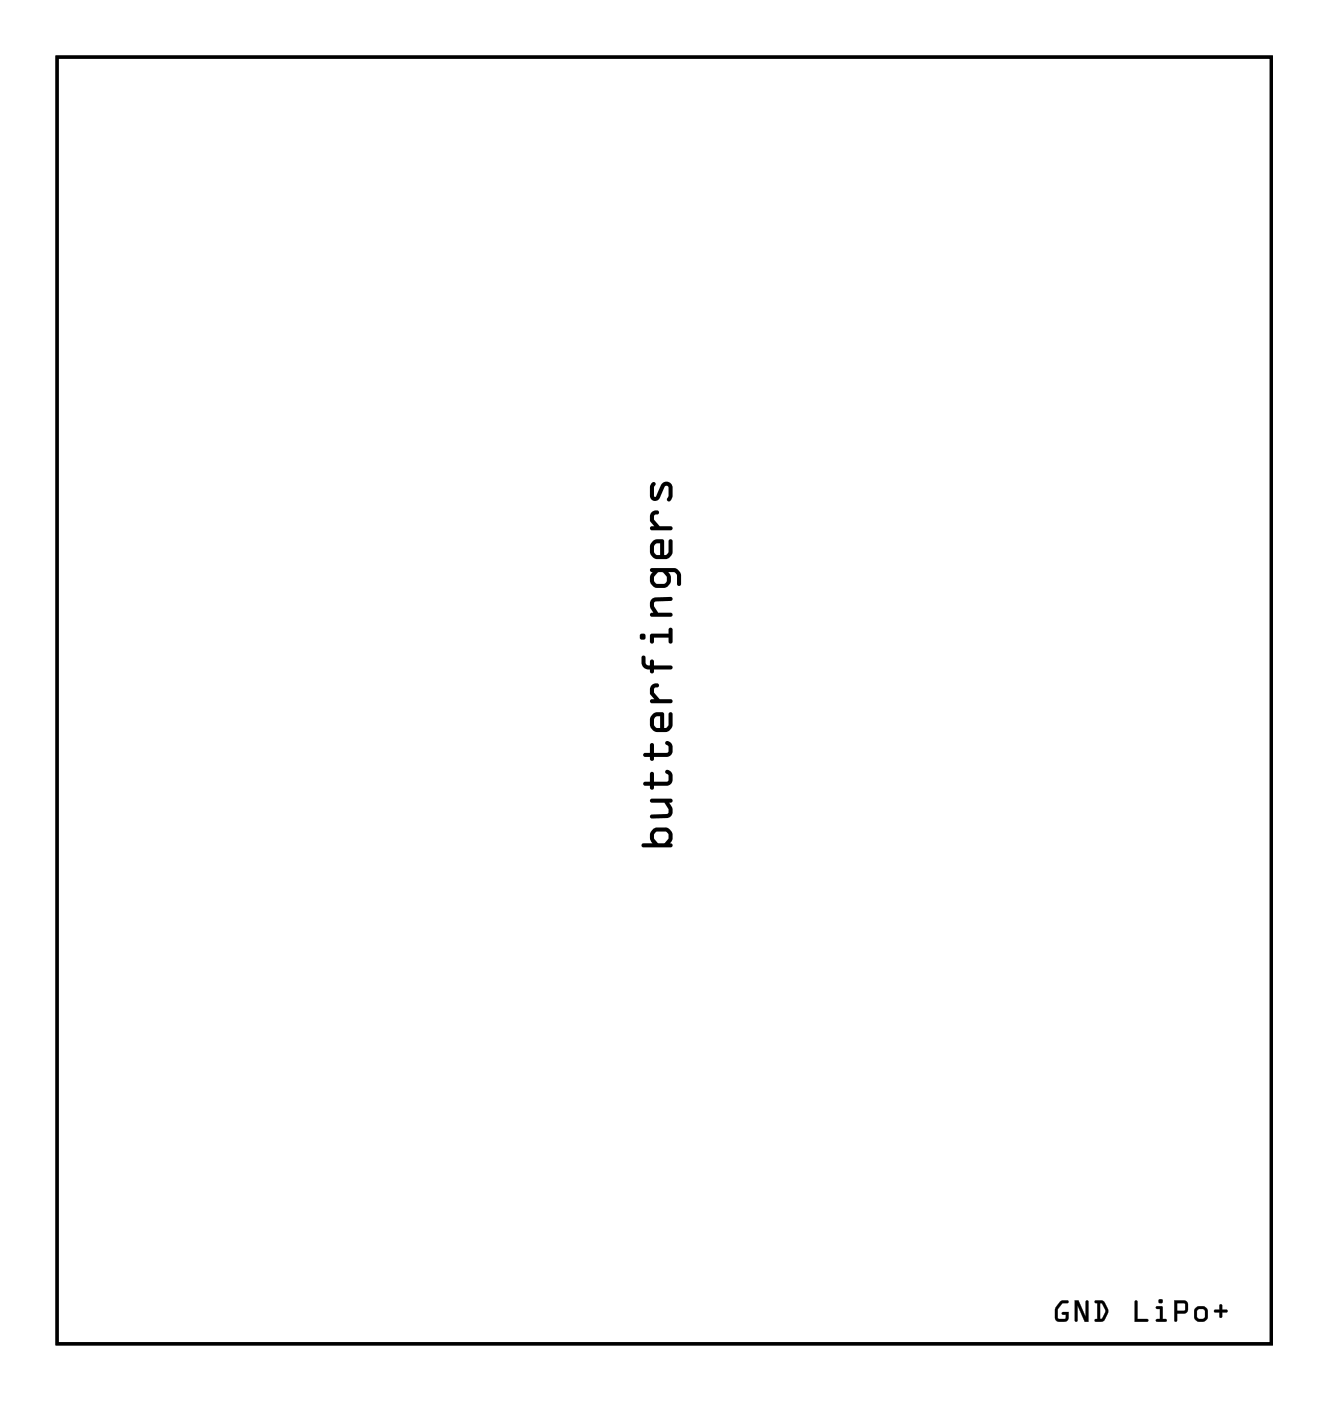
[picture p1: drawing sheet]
<svg xmlns="http://www.w3.org/2000/svg" width="85mm" height="89mm" viewBox="0 0 85 89" stroke-linecap="round" stroke-linejoin="round" font-family="sans-serif">
<path d="M3.6 3.6h77.4v82h-77.4z" fill="none" stroke="#000" stroke-width=".2"/>
<g fill="#000">
<path d="M3.6 3.6v82h77.4v-82zM3.6 3.6h77.4v82h-77.4z"/>
<path d="M41.6 52.9a1.02 1.02 0 0 1 .8-.2l.3 .1a.58 .58 0 0 1 .1 .8l-.1 .1a.13 .13 0 0 1 .1 .1 .13 .13 0 0 1-.1 .2h-1.7a.13 .13 0 0 1-.1-.1 .13 .13 0 0 1 .1-.2h.6a.67 .67 0 0 1-.2-.7zM41.8 53l-.1 .1v.3l.2 .3h.4l.3-.3v-.2l-.2-.2zM41.4 50.9h1.3a.13 .13 0 0 1 .1 .1 .13 .13 0 0 1-.1 .1h-.1a.55 .55 0 0 1 .3 .6 .55 .55 0 0 1-.4 .4h-1a.13 .13 0 0 1-.1-.1 .13 .13 0 0 1 .1-.1l1-.1 .1-.2-.3-.5h-.8zM41.4 49.2l.3 .1v.5h.8l.1-.1-.1-.4a.14 .14 0 0 1-.1-.1 .14 .14 0 0 1 .1-.2 .54 .54 0 0 1 .4 .6 .54 .54 0 0 1-.4 .5h-.8v.1a.13 .13 0 0 1-.2 .1 .13 .13 0 0 1-.1-.1v-.1h-.3a.13 .13 0 0 1-.1-.2 .13 .13 0 0 1 .1-.1h.3zM41.4 47.4h.3v.6h.8l.1-.2-.1-.3a.14 .14 0 0 1-.1-.2 .14 .14 0 0 1 .1-.1 .54 .54 0 0 1 .4 .5 .54 .54 0 0 1-.4 .5h-.8v.1a.14 .14 0 0 1-.2 .2 .13 .13 0 0 1-.1-.2v-.1h-.3a.13 .13 0 0 1-.1-.1 .13 .13 0 0 1 .1-.1h.3zM41.6 45.5l.3-.1h.4v1h.1l.2-.2v-.7a.13 .13 0 0 1 .1-.1 .13 .13 0 0 1 .1 .1v.7l-.1 .3a1.05 1.05 0 0 1-.9 .1l-.2-.1a.63 .63 0 0 1-.2-.7zM41.7 45.7v.5l.1 .2h.3v-.8zM41.5 43.6l.3-.1a.14 .14 0 0 1 .2 .2 .14 .14 0 0 1-.2 .1l-.1 .1v.2l.3 .4h.7a.13 .13 0 0 1 .1 .2 .13 .13 0 0 1-.1 .1h-1.2a.13 .13 0 0 1-.1-.1 .13 .13 0 0 1 .1-.2h.2l-.3-.3v-.3zM40.9 41.8h.2l.1 .5 .2 .1v-.3a.13 .13 0 0 1 .1-.1 .13 .13 0 0 1 .2 .1v.3h1a.13 .13 0 0 1 .1 .1 .13 .13 0 0 1-.1 .2h-1v.1a.13 .13 0 0 1-.2 .1 .13 .13 0 0 1-.1-.1v-.1a.56 .56 0 0 1-.5-.9zM41.4 40.4h1.2v-.3a.13 .13 0 0 1 .1-.1 .13 .13 0 0 1 .1 .1v.8a.13 .13 0 0 1-.1 .1 .13 .13 0 0 1-.1-.1v-.3h-.9v.3a.13 .13 0 0 1-.2 .1 .13 .13 0 0 1-.1-.1zM40.8 40.6a.2 .2 0 0 1 .4 0 .2 .2 0 0 1-.4 0zM41.5 38.2l.3-.1 .9-.1a.13 .13 0 0 1 .1 .2 .13 .13 0 0 1-.1 .1h-.9l-.1 .1v.2l.2 .4h.8a.13 .13 0 0 1 .1 .2 .13 .13 0 0 1-.1 .1h-1.2a.13 .13 0 0 1-.1-.1 .13 .13 0 0 1 .1-.2h.1l-.2-.4zM41.4 36.2h1.7l.3 .3v.7a.13 .13 0 0 1-.1 .1 .13 .13 0 0 1-.2-.1v-.6l-.1-.1-.4-.1 .1 .4v.3l-.1 .2-.3 .2-.6-.1-.3-.3v-.4l.2-.3h-.2zM41.9 36.5l-.2 .2v.3l.2 .2h.4l.2-.2v-.3l-.3-.2zM41.6 34.5l.3-.1h.4v1h.1l.2-.2v-.7a.13 .13 0 0 1 .1-.1 .13 .13 0 0 1 .1 .1v.7l-.1 .3a1.05 1.05 0 0 1-.9 .1l-.2-.1a.63 .63 0 0 1-.2-.7zM41.7 34.7v.5l.1 .2h.3v-.8zM41.5 32.6l.3-.1a.14 .14 0 0 1 .2 .1 .14 .14 0 0 1-.2 .2l-.1 .1v.2l.3 .4h.7a.13 .13 0 0 1 .1 .2 .13 .13 0 0 1-.1 .1h-1.2a.13 .13 0 0 1-.1-.1 .13 .13 0 0 1 .1-.2h.2l-.3-.3v-.3zM41.6 30.7a.14 .14 0 0 1 .2 .1 .14 .14 0 0 1-.1 .2v.6v.1l.4-.8a.39 .39 0 0 1 .4-.2 .39 .39 0 0 1 .3 .4v.5l-.1 .3a.17 .17 0 0 1-.2-.1 .17 .17 0 0 1 .1-.2v-.6l-.1-.1-.2 .1-.3 .7a.33 .33 0 0 1-.3 .2 .33 .33 0 0 1-.3-.3v-.6z"/>
<path d="M41.6 52.9a1.02 1.02 0 0 1 .8-.2l.2 .1 .2 .3v.4l-.1 .2a.13 .13 0 0 1 .1 .1 .13 .13 0 0 1 0 .1l-1.8 .1-.1-.1v-.2h.7a.67 .67 0 0 1-.2-.7zM41.6 52.9l-.2 .3v.4l.2 .1h-.7v.2l1.8 .1a.13 .13 0 0 0 .1-.2 .13 .13 0 0 0-.1-.1 .6 .6 0 0 0 0-.8l-.3-.2a1.02 1.02 0 0 0-.8 .2zM41.8 53l-.1 .1v.3l.2 .3h.4l.3-.3v-.2l-.2-.2zM41.8 53h.6l.2 .2v.2l-.3 .3h-.4l-.2-.3v-.3zM41.4 50.9h1.3l.2 .1-.1 .1h-.2l.3 .5-.2 .4-.2 .1h-1a.13 .13 0 0 1-.1-.1 .13 .13 0 0 1 .1-.1l1-.1 .1-.2-.3-.5h-.8zM41.4 50.9l.1 .2h.8l.3 .5-.1 .2-1 .1a.13 .13 0 0 0-.1 .1 .13 .13 0 0 0 .1 .1h1a.46 .46 0 0 0 .3-.7l-.2-.3h.2v-.2zM41.4 49.2l.3 .1v.5h.8l.1-.1v-.3l-.2-.2v-.1a.3 .3 0 0 1 .3 0 .3 .3 0 0 1 .2 .3l-.1 .4-.2 .2-.9 .1v.1a.13 .13 0 0 1-.2 .1 .13 .13 0 0 1-.1-.1v-.1l-.3-.1-.1-.1 .1-.1h.3zM41.4 49.2v.6h-.3a.13 .13 0 0 0-.1 .1 .13 .13 0 0 0 .1 .2h.3v.1a.13 .13 0 0 0 .1 .1 .13 .13 0 0 0 .2-.1v-.1h.8l.2-.2 .1-.2v-.4l-.3-.3a.15 .15 0 0 0-.1 .2 .15 .15 0 0 0 .2 .1v.4l-.1 .1h-.8v-.5zM41.4 47.4h.3v.6h.8l.1-.1v-.3l-.2-.2v-.2a.3 .3 0 0 1 .3 .1 .3 .3 0 0 1 .2 .3l-.1 .4-.2 .2h-.9v.1a.14 .14 0 0 1-.2 .2 .13 .13 0 0 1-.1-.2v-.1h-.3a.13 .13 0 0 1-.1-.1 .13 .13 0 0 1 .1-.1h.3zM41.4 47.4v.6h-.3a.13 .13 0 0 0-.1 .1 .13 .13 0 0 0 .1 .1h.3v.1a.13 .13 0 0 0 .1 .2 .14 .14 0 0 0 .2-.2v-.1h.8l.2-.1a.59 .59 0 0 0-.2-.9l-.1 .1 .2 .3v.3l-.1 .1h-.8v-.6zM41.6 45.5l.3-.1h.4v1h.1l.2-.2v-.7l.2-.1v.8v.2l-.4 .2h-.8l-.2-.4v-.5zM41.6 45.5l-.2 .3a.66 .66 0 0 0 .2 .8h.2a1.05 1.05 0 0 0 .9-.1l.1-.3v-.7a.13 .13 0 0 0-.1-.1 .13 .13 0 0 0-.1 .1v.7l-.2 .2h-.1v-1h-.4zM41.7 45.7v.5l.1 .2h.3v-.8zM41.7 45.7l.4-.1v.8h-.3l-.1-.2zM41.5 43.6l.3-.1a.14 .14 0 0 1 .2 .2 .14 .14 0 0 1-.2 .1l-.1 .1v.2l.3 .4h.7a.14 .14 0 0 1 .2 .2 .13 .13 0 0 1-.2 .1h-1.2a.13 .13 0 0 1-.1-.1 .13 .13 0 0 1 .1-.2h.2l-.3-.3v-.3zM41.5 43.6l-.1 .6 .3 .3h-.2a.13 .13 0 0 0-.1 .2 .13 .13 0 0 0 .1 .1h1.2a.13 .13 0 0 0 .1-.1 .13 .13 0 0 0-.1-.2h-.7l-.3-.4v-.3a.19 .19 0 0 0 .2 0 .19 .19 0 0 0 0-.2l-.1-.1zM40.9 41.8h.2l.1 .5 .2 .1v-.3a.13 .13 0 0 1 .1-.1 .13 .13 0 0 1 .2 .1v.3h1a.13 .13 0 0 1 .2 .1 .14 .14 0 0 1-.2 .2h-1l-.1 .2h-.1l-.1-.2-.3-.1-.2-.2zM40.9 41.8a.6 .6 0 0 0 .5 .9v.1a.13 .13 0 0 0 .1 .1 .13 .13 0 0 0 .2-.1v-.1h1a.13 .13 0 0 0 .1-.2 .13 .13 0 0 0-.1-.1h-1v-.3a.13 .13 0 0 0-.2-.1 .13 .13 0 0 0-.1 .1v.3l-.2-.1-.1-.5zM41.4 40.4h1.2v-.4l.2 .1v.9l-.2-.1v-.3h-.9v.3a.13 .13 0 0 1-.2 .1 .13 .13 0 0 1-.1-.1zM41.4 40.4v.5a.13 .13 0 0 0 .1 .1 .13 .13 0 0 0 .2-.1v-.3h.9v.3a.13 .13 0 0 0 .1 .1 .13 .13 0 0 0 .1-.1v-.8a.13 .13 0 0 0-.1-.1 .13 .13 0 0 0-.1 .1v.3zM40.8 40.6a.2 .2 0 0 1 .3 0 .2 .2 0 0 1-.3 0zM40.7 40.6a.2 .2 0 0 0 .4 0 .2 .2 0 0 0-.4 0zM41.5 38.2l.3-.1 .9-.1a.14 .14 0 0 1 .2 .2 .13 .13 0 0 1-.2 .1h-.9l-.1 .1v.2l.2 .4h.8a.14 .14 0 0 1 .2 .2 .13 .13 0 0 1-.2 .1h-1.2a.13 .13 0 0 1-.1-.1 .13 .13 0 0 1 .1-.2h.1l-.2-.4zM41.5 38.2l-.1 .4 .2 .4-.2 .1v.2h1.4v-.3h-.9l-.2-.4v-.3h1.1v-.2h-1zM41.4 36.2h1.7l.3 .3v.8h-.1h-.2v-.6l-.1-.2-.4-.1 .1 .3v.5l-.3 .2h-.7l-.2-.2-.1-.2v-.3l.2-.3a.13 .13 0 0 1-.2 0 .13 .13 0 0 1 0-.2zM41.4 36.2a.13 .13 0 0 0 0 .2 .13 .13 0 0 0 .2 0l-.2 .3v.3l.1 .2 .2 .2 .6 .1 .3-.2 .1-.2v-.3l-.1-.4 .4 .1 .1 .1v.6a.13 .13 0 0 0 .2 .1 .13 .13 0 0 0 .1-.1v-.7l-.3-.3zM41.9 36.5l-.2 .2v.3l.2 .2h.4l.2-.2v-.3l-.3-.2zM41.9 36.5h.3l.3 .2v.3l-.2 .2h-.4l-.2-.1v-.4zM41.6 34.5l.3-.1h.4v1h.1l.2-.2v-.8h.2v.8v.2l-.4 .2-.8-.1-.2-.4v-.4zM41.6 34.5l-.2 .3a.66 .66 0 0 0 .2 .7l.2 .1a1.05 1.05 0 0 0 .9-.1l.1-.3v-.7a.13 .13 0 0 0-.1-.1 .13 .13 0 0 0-.1 .1v.7l-.2 .2h-.1v-1h-.4zM41.7 34.7v.5l.1 .1 .3 .1v-.8zM41.7 34.7l.4-.1v.8h-.3l-.1-.2zM41.5 32.6l.3-.1a.14 .14 0 0 1 .2 .1 .14 .14 0 0 1-.2 .2l-.1 .1v.2l.3 .4h.7a.14 .14 0 0 1 .2 .2 .13 .13 0 0 1-.2 .1h-1.2a.13 .13 0 0 1-.1-.1 .13 .13 0 0 1 .1-.2h.2l-.3-.3v-.3zM41.5 32.6l-.1 .3v.3l.3 .3-.3 .1v.1h1.4v-.2h-.8l-.3-.4v-.3a.19 .19 0 0 0 .2 0 .19 .19 0 0 0 0-.2l-.1-.1zM41.6 30.7a.13 .13 0 0 1 .1 0 .13 .13 0 0 1 .1 .2l-.1 .1v.6v.1l.4-.8a.39 .39 0 0 1 .4-.2 .39 .39 0 0 1 .4 .4v.5l-.2 .3a.13 .13 0 0 1-.2 0 .13 .13 0 0 1 0-.2l.1-.6-.1-.2-.2 .1-.3 .8-.3 .1-.2-.1a.99 .99 0 0 1 .1-1.1zM41.6 30.7a.97 .97 0 0 0-.1 1.1l.2 .1 .3-.1 .3-.8 .2-.1 .1 .2-.1 .6a.13 .13 0 0 0 0 .2 .13 .13 0 0 0 .2 0 1.1 1.1 0 0 0 0-1.1l-.2-.1-.3 .1-.5 .9v-.1v-.7a.13 .13 0 0 0 0-.1 .13 .13 0 0 0-.1-.1z"/>
<path d="M67.5 82.9l.5-.1a.1 .1 0 0 1 .1 .1 .1 .1 0 0 1-.1 .1h-.3l-.3 .4v.5l.1 .1h.4v-.2h-.2l-.1-.2h.5v.4l-.2 .2h-.4l-.3-.2v-.5zM67.5 82.9a.9 .9 0 0 0-.1 1.3h.5l.2-.3v-.3h-.4v.1l.2 .1v.2h-.5v-.6l.3-.4h.3l.1-.1h-.4zM68.5 82.8h.2l.5 1.1v-1l.1-.1v.1v1.3h-.2l-.5-1 .1 .9a.1 .1 0 0 1-.1 .1 .1 .1 0 0 1-.1-.1zM68.5 82.8v1.4l.1-.1 .1-.9 .4 1h.2v-1.3h-.1v1l-.5-1.1zM69.8 82.9h.5l.3 .5v.3l-.2 .4-.2 .1h-.5l.1-.2h.1v-1h-.1zM69.8 82.9v.1h.1v1l-.1 .1v.1h.5l.3-.5v-.4l-.3-.4zM70.1 83v1l.3-.5-.2-.4zM70.1 83l.1 .1 .2 .4-.3 .5z"/>
<path d="M67.5 82.9l.2-.1h.3l.1 .1-.1 .1h-.3l-.3 .4v.6h.4l.1-.2h-.2l-.1-.2h.5v.4l-.2 .2h-.4l-.2-.1-.1-.2a.94 .94 0 0 1 .3-1zM68.5 82.8h.2l.5 1.1v-1l.1-.1v.1v1.3h-.2l-.5-1v.9v.1l-.1-.1zM69.8 82.9h.5a.8 .8 0 0 1 .1 1.2l-.2 .1-.5-.1h.1l.1-.1v-1h-.1zM70.1 83v1l.3-.5-.2-.4z"/>
<path d="M72.3 82.9h.2v1.1h.6l.1 .1-.1 .1h-.8zM72.3 82.9v1.3h.8v-.2h-.6v-1.1zM73.7 83.2h.4v.8h.1a.1 .1 0 0 1 .1 .1 .1 .1 0 0 1-.1 .1h-.6l.1-.2h.2v-.6h-.2zM73.7 83.2v.2h.2v.6h-.2v.1l.6 .1v-.2h-.2l-.1-.8zM73.8 82.9a.15 .15 0 0 1 .3 0 .15 .15 0 0 1-.3 0zM73.8 82.9a.15 .15 0 0 0 .3 0 .15 .15 0 0 0-.3 0zM74.8 82.8l.7 .1 .2 .2-.1 .5-.6 .1v.4a.09 .09 0 0 1-.1 .1 .09 .09 0 0 1-.1-.1zM74.8 82.8v1.3l.1 .1 .1-.1v-.4l.6-.1 .1-.5-.2-.2zM75 83v.5h.5v-.5zM75 83h.5v.5h-.5zM76 83.7a.5 .5 0 0 1 1 0 .5 .5 0 0 1-1 0zM76 83.7a.5 .5 0 0 0 1 0 .5 .5 0 0 0-1 0zM76.3 83.5v.4l.1 .1h.3l.1-.1-.1-.5zM76.3 83.5l.3-.1 .2 .1v.4l-.1 .1h-.3h-.1zM77.4 83.5l.3-.1v-.2a.1 .1 0 0 1 .1-.1 .1 .1 0 0 1 .1 .1v.2h.3v.1v.1h-.3v.3a.1 .1 0 0 1-.1 .1 .1 .1 0 0 1-.1-.1v-.3h-.3zM77.7 83.1v.3h-.3l-.1 .1 .1 .1h.3l.1 .4 .1-.1v-.3h.2l.1-.1-.1-.1h-.2l-.1-.3z"/>
<path d="M72.3 82.9h.2v1.1h.6v.2h-.8zM73.7 83.2l.4 .1v.7l.2 .1v.1l-.7-.1 .1-.1h.2v-.6h-.2zM73.8 82.9a.15 .15 0 0 1 .3 0 .15 .15 0 0 1-.3 0zM74.8 82.8l.7 .1 .2 .2-.1 .5-.6 .1v.4l-.1 .1-.1-.1zM75 83v.5h.5v-.5zM76 83.7a.5 .5 0 0 1 1 0 .5 .5 0 0 1-1 0zM76.3 83.5v.4l.1 .1h.3l.1-.1v-.4l-.2-.1zM77.4 83.5l.3-.1v-.3h.1h.1v.3h.3v.1v.1h-.3v.3l-.1 .1-.1-.1v-.3h-.3z"/>
</g>
<path d="M34.1 70.7h1.3v1.4h-1.3z" fill="#fff"/>
<path d="M34.1 70.7h1.3v1.4h-1.3z" fill="none" stroke="#fff" stroke-width=".76" stroke-linecap="butt"/>
<circle cx="34.8" cy="71.4" r=".7" fill="#fff"/>
<circle cx="34.8" cy="71.4" r=".7" fill="none" stroke="#fff" stroke-width=".76" stroke-linecap="butt"/>
<circle cx="50" cy="71.4" r=".7" fill="#fff"/>
<circle cx="50" cy="71.4" r=".7" fill="none" stroke="#fff" stroke-width=".76" stroke-linecap="butt"/>
<circle cx="34.8" cy="68.9" r=".7" fill="#fff"/>
<circle cx="34.8" cy="68.9" r=".7" fill="none" stroke="#fff" stroke-width=".76" stroke-linecap="butt"/>
<circle cx="50" cy="68.9" r=".7" fill="#fff"/>
<circle cx="50" cy="68.9" r=".7" fill="none" stroke="#fff" stroke-width=".76" stroke-linecap="butt"/>
<circle cx="34.8" cy="66.3" r=".7" fill="#fff"/>
<circle cx="34.8" cy="66.3" r=".7" fill="none" stroke="#fff" stroke-width=".76" stroke-linecap="butt"/>
<circle cx="50" cy="66.3" r=".7" fill="#fff"/>
<circle cx="50" cy="66.3" r=".7" fill="none" stroke="#fff" stroke-width=".76" stroke-linecap="butt"/>
<circle cx="34.8" cy="63.8" r=".7" fill="#fff"/>
<circle cx="34.8" cy="63.8" r=".7" fill="none" stroke="#fff" stroke-width=".76" stroke-linecap="butt"/>
<circle cx="50" cy="63.8" r=".7" fill="#fff"/>
<circle cx="50" cy="63.8" r=".7" fill="none" stroke="#fff" stroke-width=".76" stroke-linecap="butt"/>
<circle cx="34.8" cy="61.2" r=".7" fill="#fff"/>
<circle cx="34.8" cy="61.2" r=".7" fill="none" stroke="#fff" stroke-width=".76" stroke-linecap="butt"/>
<circle cx="50" cy="61.2" r=".7" fill="#fff"/>
<circle cx="50" cy="61.2" r=".7" fill="none" stroke="#fff" stroke-width=".76" stroke-linecap="butt"/>
<circle cx="34.8" cy="58.7" r=".7" fill="#fff"/>
<circle cx="34.8" cy="58.7" r=".7" fill="none" stroke="#fff" stroke-width=".76" stroke-linecap="butt"/>
<circle cx="50" cy="58.7" r=".7" fill="#fff"/>
<circle cx="50" cy="58.7" r=".7" fill="none" stroke="#fff" stroke-width=".76" stroke-linecap="butt"/>
<circle cx="34.8" cy="56.2" r=".7" fill="#fff"/>
<circle cx="34.8" cy="56.2" r=".7" fill="none" stroke="#fff" stroke-width=".76" stroke-linecap="butt"/>
<circle cx="50" cy="56.2" r=".7" fill="#fff"/>
<circle cx="50" cy="56.2" r=".7" fill="none" stroke="#fff" stroke-width=".76" stroke-linecap="butt"/>
<circle cx="34.8" cy="53.6" r=".7" fill="#fff"/>
<circle cx="34.8" cy="53.6" r=".7" fill="none" stroke="#fff" stroke-width=".76" stroke-linecap="butt"/>
<circle cx="50" cy="53.6" r=".7" fill="#fff"/>
<circle cx="50" cy="53.6" r=".7" fill="none" stroke="#fff" stroke-width=".76" stroke-linecap="butt"/>
<circle cx="34.8" cy="51.1" r=".7" fill="#fff"/>
<circle cx="34.8" cy="51.1" r=".7" fill="none" stroke="#fff" stroke-width=".76" stroke-linecap="butt"/>
<circle cx="50" cy="51.1" r=".7" fill="#fff"/>
<circle cx="50" cy="51.1" r=".7" fill="none" stroke="#fff" stroke-width=".76" stroke-linecap="butt"/>
<circle cx="34.8" cy="48.5" r=".7" fill="#fff"/>
<circle cx="34.8" cy="48.5" r=".7" fill="none" stroke="#fff" stroke-width=".76" stroke-linecap="butt"/>
<circle cx="50" cy="48.5" r=".7" fill="#fff"/>
<circle cx="50" cy="48.5" r=".7" fill="none" stroke="#fff" stroke-width=".76" stroke-linecap="butt"/>
<circle cx="34.8" cy="46" r=".7" fill="#fff"/>
<circle cx="34.8" cy="46" r=".7" fill="none" stroke="#fff" stroke-width=".76" stroke-linecap="butt"/>
<circle cx="50" cy="46" r=".7" fill="#fff"/>
<circle cx="50" cy="46" r=".7" fill="none" stroke="#fff" stroke-width=".76" stroke-linecap="butt"/>
<circle cx="34.8" cy="43.5" r=".7" fill="#fff"/>
<circle cx="34.8" cy="43.5" r=".7" fill="none" stroke="#fff" stroke-width=".76" stroke-linecap="butt"/>
<circle cx="50" cy="43.5" r=".7" fill="#fff"/>
<circle cx="50" cy="43.5" r=".7" fill="none" stroke="#fff" stroke-width=".76" stroke-linecap="butt"/>
<circle cx="34.8" cy="40.9" r=".7" fill="#fff"/>
<circle cx="34.8" cy="40.9" r=".7" fill="none" stroke="#fff" stroke-width=".76" stroke-linecap="butt"/>
<circle cx="50" cy="40.9" r=".7" fill="#fff"/>
<circle cx="50" cy="40.9" r=".7" fill="none" stroke="#fff" stroke-width=".76" stroke-linecap="butt"/>
<circle cx="34.8" cy="38.4" r=".7" fill="#fff"/>
<circle cx="34.8" cy="38.4" r=".7" fill="none" stroke="#fff" stroke-width=".76" stroke-linecap="butt"/>
<circle cx="50" cy="38.4" r=".7" fill="#fff"/>
<circle cx="50" cy="38.4" r=".7" fill="none" stroke="#fff" stroke-width=".76" stroke-linecap="butt"/>
<circle cx="34.8" cy="35.8" r=".7" fill="#fff"/>
<circle cx="34.8" cy="35.8" r=".7" fill="none" stroke="#fff" stroke-width=".76" stroke-linecap="butt"/>
<circle cx="50" cy="35.8" r=".7" fill="#fff"/>
<circle cx="50" cy="35.8" r=".7" fill="none" stroke="#fff" stroke-width=".76" stroke-linecap="butt"/>
<circle cx="34.8" cy="33.3" r=".7" fill="#fff"/>
<circle cx="34.8" cy="33.3" r=".7" fill="none" stroke="#fff" stroke-width=".76" stroke-linecap="butt"/>
<circle cx="50" cy="33.3" r=".7" fill="#fff"/>
<circle cx="50" cy="33.3" r=".7" fill="none" stroke="#fff" stroke-width=".76" stroke-linecap="butt"/>
<circle cx="34.8" cy="30.8" r=".7" fill="#fff"/>
<circle cx="34.8" cy="30.8" r=".7" fill="none" stroke="#fff" stroke-width=".76" stroke-linecap="butt"/>
<circle cx="50" cy="30.8" r=".7" fill="#fff"/>
<circle cx="50" cy="30.8" r=".7" fill="none" stroke="#fff" stroke-width=".76" stroke-linecap="butt"/>
<circle cx="34.8" cy="28.2" r=".7" fill="#fff"/>
<circle cx="34.8" cy="28.2" r=".7" fill="none" stroke="#fff" stroke-width=".76" stroke-linecap="butt"/>
<circle cx="50" cy="28.2" r=".7" fill="#fff"/>
<circle cx="50" cy="28.2" r=".7" fill="none" stroke="#fff" stroke-width=".76" stroke-linecap="butt"/>
<circle cx="34.8" cy="25.7" r=".7" fill="#fff"/>
<circle cx="34.8" cy="25.7" r=".7" fill="none" stroke="#fff" stroke-width=".76" stroke-linecap="butt"/>
<circle cx="50" cy="25.7" r=".7" fill="#fff"/>
<circle cx="50" cy="25.7" r=".7" fill="none" stroke="#fff" stroke-width=".76" stroke-linecap="butt"/>
<circle cx="34.8" cy="23.1" r=".7" fill="#fff"/>
<circle cx="34.8" cy="23.1" r=".7" fill="none" stroke="#fff" stroke-width=".76" stroke-linecap="butt"/>
<circle cx="50" cy="23.1" r=".7" fill="#fff"/>
<circle cx="50" cy="23.1" r=".7" fill="none" stroke="#fff" stroke-width=".76" stroke-linecap="butt"/>
<circle cx="34.8" cy="20.6" r=".7" fill="#fff"/>
<circle cx="34.8" cy="20.6" r=".7" fill="none" stroke="#fff" stroke-width=".76" stroke-linecap="butt"/>
<circle cx="50" cy="20.6" r=".7" fill="#fff"/>
<circle cx="50" cy="20.6" r=".7" fill="none" stroke="#fff" stroke-width=".76" stroke-linecap="butt"/>
<circle cx="34.8" cy="18.1" r=".7" fill="#fff"/>
<circle cx="34.8" cy="18.1" r=".7" fill="none" stroke="#fff" stroke-width=".76" stroke-linecap="butt"/>
<circle cx="50" cy="18.1" r=".7" fill="#fff"/>
<circle cx="50" cy="18.1" r=".7" fill="none" stroke="#fff" stroke-width=".76" stroke-linecap="butt"/>
<circle cx="34.8" cy="15.5" r=".7" fill="#fff"/>
<circle cx="34.8" cy="15.5" r=".7" fill="none" stroke="#fff" stroke-width=".76" stroke-linecap="butt"/>
<circle cx="50" cy="15.5" r=".7" fill="#fff"/>
<circle cx="50" cy="15.5" r=".7" fill="none" stroke="#fff" stroke-width=".76" stroke-linecap="butt"/>
<circle cx="34.8" cy="13" r=".7" fill="#fff"/>
<circle cx="34.8" cy="13" r=".7" fill="none" stroke="#fff" stroke-width=".76" stroke-linecap="butt"/>
<circle cx="50" cy="13" r=".7" fill="#fff"/>
<circle cx="50" cy="13" r=".7" fill="none" stroke="#fff" stroke-width=".76" stroke-linecap="butt"/>
<path d="M68.3 76h4v6h-4z" fill="#fff"/>
<path d="M68.3 76h4v6h-4z" fill="none" stroke="#fff" stroke-width=".25"/>
<path d="M73.4 76h4v6h-4z" fill="#fff"/>
<path d="M73.4 76h4v6h-4z" fill="none" stroke="#fff" stroke-width=".25"/>
<circle cx="65.2" cy="81.6" r=".35" fill="#fff"/>
<circle cx="65.2" cy="81.6" r=".35" fill="none" stroke="#fff" stroke-width=".55"/>
<circle cx="22.1" cy="15.5" r=".35" fill="#fff"/>
<circle cx="22.1" cy="15.5" r=".35" fill="none" stroke="#fff" stroke-width=".55"/>
<circle cx="19.5" cy="13" r=".35" fill="#fff"/>
<circle cx="19.5" cy="13" r=".35" fill="none" stroke="#fff" stroke-width=".55"/>
<circle cx="14.4" cy="76.5" r=".35" fill="#fff"/>
<circle cx="14.4" cy="76.5" r=".35" fill="none" stroke="#fff" stroke-width=".55"/>
<circle cx="19.5" cy="73.9" r=".35" fill="#fff"/>
<circle cx="19.5" cy="73.9" r=".35" fill="none" stroke="#fff" stroke-width=".55"/>
<circle cx="32.2" cy="43.5" r=".35" fill="#fff"/>
<circle cx="32.2" cy="43.5" r=".35" fill="none" stroke="#fff" stroke-width=".55"/>
<circle cx="32.2" cy="46" r=".35" fill="#fff"/>
<circle cx="32.2" cy="46" r=".35" fill="none" stroke="#fff" stroke-width=".55"/>
<circle cx="32.2" cy="48.5" r=".35" fill="#fff"/>
<circle cx="32.2" cy="48.5" r=".35" fill="none" stroke="#fff" stroke-width=".55"/>
<circle cx="52.5" cy="63.8" r=".35" fill="#fff"/>
<circle cx="52.5" cy="63.8" r=".35" fill="none" stroke="#fff" stroke-width=".55"/>
<circle cx="52.5" cy="61.2" r=".35" fill="#fff"/>
<circle cx="52.5" cy="61.2" r=".35" fill="none" stroke="#fff" stroke-width=".55"/>
<circle cx="52.5" cy="58.7" r=".35" fill="#fff"/>
<circle cx="52.5" cy="58.7" r=".35" fill="none" stroke="#fff" stroke-width=".55"/>
<circle cx="52.5" cy="71.4" r=".35" fill="#fff"/>
<circle cx="52.5" cy="71.4" r=".35" fill="none" stroke="#fff" stroke-width=".55"/>
<circle cx="47.5" cy="71.4" r=".35" fill="#fff"/>
<circle cx="47.5" cy="71.4" r=".35" fill="none" stroke="#fff" stroke-width=".55"/>
<circle cx="75.4" cy="73.9" r=".35" fill="#fff"/>
<circle cx="75.4" cy="73.9" r=".35" fill="none" stroke="#fff" stroke-width=".55"/>
<circle cx="29.7" cy="76.5" r=".35" fill="#fff"/>
<circle cx="29.7" cy="76.5" r=".35" fill="none" stroke="#fff" stroke-width=".55"/>
<circle cx="57.6" cy="48.5" r=".35" fill="#fff"/>
<circle cx="57.6" cy="48.5" r=".35" fill="none" stroke="#fff" stroke-width=".55"/>
<circle cx="55.1" cy="48.5" r=".35" fill="#fff"/>
<circle cx="55.1" cy="48.5" r=".35" fill="none" stroke="#fff" stroke-width=".55"/>
<circle cx="52.5" cy="48.5" r=".35" fill="#fff"/>
<circle cx="52.5" cy="48.5" r=".35" fill="none" stroke="#fff" stroke-width=".55"/>
<path d="M59.4 78.2h1.5v1.6h-1.5z" fill="#fff"/>
<path d="M59.4 78.2h1.5v1.6h-1.5z" fill="none" stroke="#fff" stroke-width=".76" stroke-linecap="butt"/>
<circle cx="60.2" cy="79" r=".79" fill="#fff"/>
<circle cx="60.2" cy="79" r=".79" fill="none" stroke="#fff" stroke-width=".76" stroke-linecap="butt"/>
<circle cx="57.6" cy="79" r=".79" fill="#fff"/>
<circle cx="57.6" cy="79" r=".79" fill="none" stroke="#fff" stroke-width=".76" stroke-linecap="butt"/>
<circle cx="55.1" cy="79" r=".79" fill="#fff"/>
<circle cx="55.1" cy="79" r=".79" fill="none" stroke="#fff" stroke-width=".76" stroke-linecap="butt"/>
<path d="M11.3 70.8h1.2v1.2h-1.2z" fill="#fff"/>
<path d="M11.3 70.8h1.2v1.2h-1.2z" fill="none" stroke="#fff" stroke-width=".76" stroke-linecap="butt"/>
<path d="M11.3 55.5h1.2v1.3h-1.2z" fill="#fff"/>
<path d="M11.3 55.5h1.2v1.3h-1.2z" fill="none" stroke="#fff" stroke-width=".76" stroke-linecap="butt"/>
<circle cx="24.6" cy="53.6" r=".64" fill="#fff"/>
<circle cx="24.6" cy="53.6" r=".64" fill="none" stroke="#fff" stroke-width=".76" stroke-linecap="butt"/>
<circle cx="11.9" cy="53.6" r=".64" fill="#fff"/>
<circle cx="11.9" cy="53.6" r=".64" fill="none" stroke="#fff" stroke-width=".76" stroke-linecap="butt"/>
<circle cx="24.6" cy="56.2" r=".64" fill="#fff"/>
<circle cx="24.6" cy="56.2" r=".64" fill="none" stroke="#fff" stroke-width=".76" stroke-linecap="butt"/>
<circle cx="11.9" cy="56.2" r=".64" fill="#fff"/>
<circle cx="11.9" cy="56.2" r=".64" fill="none" stroke="#fff" stroke-width=".76" stroke-linecap="butt"/>
<circle cx="24.6" cy="58.7" r=".64" fill="#fff"/>
<circle cx="24.6" cy="58.7" r=".64" fill="none" stroke="#fff" stroke-width=".76" stroke-linecap="butt"/>
<circle cx="11.9" cy="58.7" r=".64" fill="#fff"/>
<circle cx="11.9" cy="58.7" r=".64" fill="none" stroke="#fff" stroke-width=".76" stroke-linecap="butt"/>
<circle cx="24.6" cy="61.2" r=".64" fill="#fff"/>
<circle cx="24.6" cy="61.2" r=".64" fill="none" stroke="#fff" stroke-width=".76" stroke-linecap="butt"/>
<circle cx="11.9" cy="61.2" r=".64" fill="#fff"/>
<circle cx="11.9" cy="61.2" r=".64" fill="none" stroke="#fff" stroke-width=".76" stroke-linecap="butt"/>
<circle cx="24.6" cy="63.8" r=".64" fill="#fff"/>
<circle cx="24.6" cy="63.8" r=".64" fill="none" stroke="#fff" stroke-width=".76" stroke-linecap="butt"/>
<circle cx="11.9" cy="63.8" r=".64" fill="#fff"/>
<circle cx="11.9" cy="63.8" r=".64" fill="none" stroke="#fff" stroke-width=".76" stroke-linecap="butt"/>
<circle cx="24.6" cy="66.3" r=".64" fill="#fff"/>
<circle cx="24.6" cy="66.3" r=".64" fill="none" stroke="#fff" stroke-width=".76" stroke-linecap="butt"/>
<circle cx="11.9" cy="66.3" r=".64" fill="#fff"/>
<circle cx="11.9" cy="66.3" r=".64" fill="none" stroke="#fff" stroke-width=".76" stroke-linecap="butt"/>
<circle cx="24.6" cy="68.9" r=".64" fill="#fff"/>
<circle cx="24.6" cy="68.9" r=".64" fill="none" stroke="#fff" stroke-width=".76" stroke-linecap="butt"/>
<circle cx="11.9" cy="68.9" r=".64" fill="#fff"/>
<circle cx="11.9" cy="68.9" r=".64" fill="none" stroke="#fff" stroke-width=".76" stroke-linecap="butt"/>
<circle cx="24.6" cy="71.4" r=".64" fill="#fff"/>
<circle cx="24.6" cy="71.4" r=".64" fill="none" stroke="#fff" stroke-width=".76" stroke-linecap="butt"/>
<circle cx="11.9" cy="71.4" r=".64" fill="#fff"/>
<circle cx="11.9" cy="71.4" r=".64" fill="none" stroke="#fff" stroke-width=".76" stroke-linecap="butt"/>
<path d="M72.2 7.3h1.3v1.2h-1.3z" fill="#fff"/>
<path d="M72.2 7.3h1.3v1.2h-1.3z" fill="none" stroke="#fff" stroke-width=".76" stroke-linecap="butt"/>
<path d="M72.2 22.5h1.3v1.3h-1.3z" fill="#fff"/>
<path d="M72.2 22.5h1.3v1.3h-1.3z" fill="none" stroke="#fff" stroke-width=".76" stroke-linecap="butt"/>
<circle cx="60.2" cy="25.7" r=".64" fill="#fff"/>
<circle cx="60.2" cy="25.7" r=".64" fill="none" stroke="#fff" stroke-width=".76" stroke-linecap="butt"/>
<circle cx="72.9" cy="25.7" r=".64" fill="#fff"/>
<circle cx="72.9" cy="25.7" r=".64" fill="none" stroke="#fff" stroke-width=".76" stroke-linecap="butt"/>
<circle cx="60.2" cy="23.1" r=".64" fill="#fff"/>
<circle cx="60.2" cy="23.1" r=".64" fill="none" stroke="#fff" stroke-width=".76" stroke-linecap="butt"/>
<circle cx="72.9" cy="23.1" r=".64" fill="#fff"/>
<circle cx="72.9" cy="23.1" r=".64" fill="none" stroke="#fff" stroke-width=".76" stroke-linecap="butt"/>
<circle cx="60.2" cy="20.6" r=".64" fill="#fff"/>
<circle cx="60.2" cy="20.6" r=".64" fill="none" stroke="#fff" stroke-width=".76" stroke-linecap="butt"/>
<circle cx="72.9" cy="20.6" r=".64" fill="#fff"/>
<circle cx="72.9" cy="20.6" r=".64" fill="none" stroke="#fff" stroke-width=".76" stroke-linecap="butt"/>
<circle cx="60.2" cy="18.1" r=".64" fill="#fff"/>
<circle cx="60.2" cy="18.1" r=".64" fill="none" stroke="#fff" stroke-width=".76" stroke-linecap="butt"/>
<circle cx="72.9" cy="18.1" r=".64" fill="#fff"/>
<circle cx="72.9" cy="18.1" r=".64" fill="none" stroke="#fff" stroke-width=".76" stroke-linecap="butt"/>
<circle cx="60.2" cy="15.5" r=".64" fill="#fff"/>
<circle cx="60.2" cy="15.5" r=".64" fill="none" stroke="#fff" stroke-width=".76" stroke-linecap="butt"/>
<circle cx="72.9" cy="15.5" r=".64" fill="#fff"/>
<circle cx="72.9" cy="15.5" r=".64" fill="none" stroke="#fff" stroke-width=".76" stroke-linecap="butt"/>
<circle cx="60.2" cy="13" r=".64" fill="#fff"/>
<circle cx="60.2" cy="13" r=".64" fill="none" stroke="#fff" stroke-width=".76" stroke-linecap="butt"/>
<circle cx="72.9" cy="13" r=".64" fill="#fff"/>
<circle cx="72.9" cy="13" r=".64" fill="none" stroke="#fff" stroke-width=".76" stroke-linecap="butt"/>
<circle cx="60.2" cy="10.4" r=".64" fill="#fff"/>
<circle cx="60.2" cy="10.4" r=".64" fill="none" stroke="#fff" stroke-width=".76" stroke-linecap="butt"/>
<circle cx="72.9" cy="10.4" r=".64" fill="#fff"/>
<circle cx="72.9" cy="10.4" r=".64" fill="none" stroke="#fff" stroke-width=".76" stroke-linecap="butt"/>
<circle cx="60.2" cy="7.9" r=".64" fill="#fff"/>
<circle cx="60.2" cy="7.9" r=".64" fill="none" stroke="#fff" stroke-width=".76" stroke-linecap="butt"/>
<circle cx="72.9" cy="7.9" r=".64" fill="#fff"/>
<circle cx="72.9" cy="7.9" r=".64" fill="none" stroke="#fff" stroke-width=".76" stroke-linecap="butt"/>
<path d="M72.2 30.1h1.3v1.3h-1.3z" fill="#fff"/>
<path d="M72.2 30.1h1.3v1.3h-1.3z" fill="none" stroke="#fff" stroke-width=".76" stroke-linecap="butt"/>
<path d="M72.2 45.4h1.3v1.2h-1.3z" fill="#fff"/>
<path d="M72.2 45.4h1.3v1.2h-1.3z" fill="none" stroke="#fff" stroke-width=".76" stroke-linecap="butt"/>
<circle cx="60.2" cy="48.5" r=".64" fill="#fff"/>
<circle cx="60.2" cy="48.5" r=".64" fill="none" stroke="#fff" stroke-width=".76" stroke-linecap="butt"/>
<circle cx="72.9" cy="48.5" r=".64" fill="#fff"/>
<circle cx="72.9" cy="48.5" r=".64" fill="none" stroke="#fff" stroke-width=".76" stroke-linecap="butt"/>
<circle cx="60.2" cy="46" r=".64" fill="#fff"/>
<circle cx="60.2" cy="46" r=".64" fill="none" stroke="#fff" stroke-width=".76" stroke-linecap="butt"/>
<circle cx="72.9" cy="46" r=".64" fill="#fff"/>
<circle cx="72.9" cy="46" r=".64" fill="none" stroke="#fff" stroke-width=".76" stroke-linecap="butt"/>
<circle cx="60.2" cy="43.5" r=".64" fill="#fff"/>
<circle cx="60.2" cy="43.5" r=".64" fill="none" stroke="#fff" stroke-width=".76" stroke-linecap="butt"/>
<circle cx="72.9" cy="43.5" r=".64" fill="#fff"/>
<circle cx="72.9" cy="43.5" r=".64" fill="none" stroke="#fff" stroke-width=".76" stroke-linecap="butt"/>
<circle cx="60.2" cy="40.9" r=".64" fill="#fff"/>
<circle cx="60.2" cy="40.9" r=".64" fill="none" stroke="#fff" stroke-width=".76" stroke-linecap="butt"/>
<circle cx="72.9" cy="40.9" r=".64" fill="#fff"/>
<circle cx="72.9" cy="40.9" r=".64" fill="none" stroke="#fff" stroke-width=".76" stroke-linecap="butt"/>
<circle cx="60.2" cy="38.4" r=".64" fill="#fff"/>
<circle cx="60.2" cy="38.4" r=".64" fill="none" stroke="#fff" stroke-width=".76" stroke-linecap="butt"/>
<circle cx="72.9" cy="38.4" r=".64" fill="#fff"/>
<circle cx="72.9" cy="38.4" r=".64" fill="none" stroke="#fff" stroke-width=".76" stroke-linecap="butt"/>
<circle cx="60.2" cy="35.8" r=".64" fill="#fff"/>
<circle cx="60.2" cy="35.8" r=".64" fill="none" stroke="#fff" stroke-width=".76" stroke-linecap="butt"/>
<circle cx="72.9" cy="35.8" r=".64" fill="#fff"/>
<circle cx="72.9" cy="35.8" r=".64" fill="none" stroke="#fff" stroke-width=".76" stroke-linecap="butt"/>
<circle cx="60.2" cy="33.3" r=".64" fill="#fff"/>
<circle cx="60.2" cy="33.3" r=".64" fill="none" stroke="#fff" stroke-width=".76" stroke-linecap="butt"/>
<circle cx="72.9" cy="33.3" r=".64" fill="#fff"/>
<circle cx="72.9" cy="33.3" r=".64" fill="none" stroke="#fff" stroke-width=".76" stroke-linecap="butt"/>
<circle cx="60.2" cy="30.8" r=".64" fill="#fff"/>
<circle cx="60.2" cy="30.8" r=".64" fill="none" stroke="#fff" stroke-width=".76" stroke-linecap="butt"/>
<circle cx="72.9" cy="30.8" r=".64" fill="#fff"/>
<circle cx="72.9" cy="30.8" r=".64" fill="none" stroke="#fff" stroke-width=".76" stroke-linecap="butt"/>
<path d="M72.2 53h1.3v1.3h-1.3z" fill="#fff"/>
<path d="M72.2 53h1.3v1.3h-1.3z" fill="none" stroke="#fff" stroke-width=".76" stroke-linecap="butt"/>
<path d="M72.2 68.2h1.3v1.3h-1.3z" fill="#fff"/>
<path d="M72.2 68.2h1.3v1.3h-1.3z" fill="none" stroke="#fff" stroke-width=".76" stroke-linecap="butt"/>
<circle cx="60.2" cy="71.4" r=".64" fill="#fff"/>
<circle cx="60.2" cy="71.4" r=".64" fill="none" stroke="#fff" stroke-width=".76" stroke-linecap="butt"/>
<circle cx="72.9" cy="71.4" r=".64" fill="#fff"/>
<circle cx="72.9" cy="71.4" r=".64" fill="none" stroke="#fff" stroke-width=".76" stroke-linecap="butt"/>
<circle cx="60.2" cy="68.9" r=".64" fill="#fff"/>
<circle cx="60.2" cy="68.9" r=".64" fill="none" stroke="#fff" stroke-width=".76" stroke-linecap="butt"/>
<circle cx="72.9" cy="68.9" r=".64" fill="#fff"/>
<circle cx="72.9" cy="68.9" r=".64" fill="none" stroke="#fff" stroke-width=".76" stroke-linecap="butt"/>
<circle cx="60.2" cy="66.3" r=".64" fill="#fff"/>
<circle cx="60.2" cy="66.3" r=".64" fill="none" stroke="#fff" stroke-width=".76" stroke-linecap="butt"/>
<circle cx="72.9" cy="66.3" r=".64" fill="#fff"/>
<circle cx="72.9" cy="66.3" r=".64" fill="none" stroke="#fff" stroke-width=".76" stroke-linecap="butt"/>
<circle cx="60.2" cy="63.8" r=".64" fill="#fff"/>
<circle cx="60.2" cy="63.8" r=".64" fill="none" stroke="#fff" stroke-width=".76" stroke-linecap="butt"/>
<circle cx="72.9" cy="63.8" r=".64" fill="#fff"/>
<circle cx="72.9" cy="63.8" r=".64" fill="none" stroke="#fff" stroke-width=".76" stroke-linecap="butt"/>
<circle cx="60.2" cy="61.2" r=".64" fill="#fff"/>
<circle cx="60.2" cy="61.2" r=".64" fill="none" stroke="#fff" stroke-width=".76" stroke-linecap="butt"/>
<circle cx="72.9" cy="61.2" r=".64" fill="#fff"/>
<circle cx="72.9" cy="61.2" r=".64" fill="none" stroke="#fff" stroke-width=".76" stroke-linecap="butt"/>
<circle cx="60.2" cy="58.7" r=".64" fill="#fff"/>
<circle cx="60.2" cy="58.7" r=".64" fill="none" stroke="#fff" stroke-width=".76" stroke-linecap="butt"/>
<circle cx="72.9" cy="58.7" r=".64" fill="#fff"/>
<circle cx="72.9" cy="58.7" r=".64" fill="none" stroke="#fff" stroke-width=".76" stroke-linecap="butt"/>
<circle cx="60.2" cy="56.2" r=".64" fill="#fff"/>
<circle cx="60.2" cy="56.2" r=".64" fill="none" stroke="#fff" stroke-width=".76" stroke-linecap="butt"/>
<circle cx="72.9" cy="56.2" r=".64" fill="#fff"/>
<circle cx="72.9" cy="56.2" r=".64" fill="none" stroke="#fff" stroke-width=".76" stroke-linecap="butt"/>
<circle cx="60.2" cy="53.6" r=".64" fill="#fff"/>
<circle cx="60.2" cy="53.6" r=".64" fill="none" stroke="#fff" stroke-width=".76" stroke-linecap="butt"/>
<circle cx="72.9" cy="53.6" r=".64" fill="#fff"/>
<circle cx="72.9" cy="53.6" r=".64" fill="none" stroke="#fff" stroke-width=".76" stroke-linecap="butt"/>
<path d="M11.3 47.9h1.2v1.3h-1.2z" fill="#fff"/>
<path d="M11.3 47.9h1.2v1.3h-1.2z" fill="none" stroke="#fff" stroke-width=".76" stroke-linecap="butt"/>
<path d="M11.3 32.7h1.2v1.2h-1.2z" fill="#fff"/>
<path d="M11.3 32.7h1.2v1.2h-1.2z" fill="none" stroke="#fff" stroke-width=".76" stroke-linecap="butt"/>
<circle cx="24.6" cy="30.8" r=".64" fill="#fff"/>
<circle cx="24.6" cy="30.8" r=".64" fill="none" stroke="#fff" stroke-width=".76" stroke-linecap="butt"/>
<circle cx="11.9" cy="30.8" r=".64" fill="#fff"/>
<circle cx="11.9" cy="30.8" r=".64" fill="none" stroke="#fff" stroke-width=".76" stroke-linecap="butt"/>
<circle cx="24.6" cy="33.3" r=".64" fill="#fff"/>
<circle cx="24.6" cy="33.3" r=".64" fill="none" stroke="#fff" stroke-width=".76" stroke-linecap="butt"/>
<circle cx="11.9" cy="33.3" r=".64" fill="#fff"/>
<circle cx="11.9" cy="33.3" r=".64" fill="none" stroke="#fff" stroke-width=".76" stroke-linecap="butt"/>
<circle cx="24.6" cy="35.8" r=".64" fill="#fff"/>
<circle cx="24.6" cy="35.8" r=".64" fill="none" stroke="#fff" stroke-width=".76" stroke-linecap="butt"/>
<circle cx="11.9" cy="35.8" r=".64" fill="#fff"/>
<circle cx="11.9" cy="35.8" r=".64" fill="none" stroke="#fff" stroke-width=".76" stroke-linecap="butt"/>
<circle cx="24.6" cy="38.4" r=".64" fill="#fff"/>
<circle cx="24.6" cy="38.4" r=".64" fill="none" stroke="#fff" stroke-width=".76" stroke-linecap="butt"/>
<circle cx="11.9" cy="38.4" r=".64" fill="#fff"/>
<circle cx="11.9" cy="38.4" r=".64" fill="none" stroke="#fff" stroke-width=".76" stroke-linecap="butt"/>
<circle cx="24.6" cy="40.9" r=".64" fill="#fff"/>
<circle cx="24.6" cy="40.9" r=".64" fill="none" stroke="#fff" stroke-width=".76" stroke-linecap="butt"/>
<circle cx="11.9" cy="40.9" r=".64" fill="#fff"/>
<circle cx="11.9" cy="40.9" r=".64" fill="none" stroke="#fff" stroke-width=".76" stroke-linecap="butt"/>
<circle cx="24.6" cy="43.5" r=".64" fill="#fff"/>
<circle cx="24.6" cy="43.5" r=".64" fill="none" stroke="#fff" stroke-width=".76" stroke-linecap="butt"/>
<circle cx="11.9" cy="43.5" r=".64" fill="#fff"/>
<circle cx="11.9" cy="43.5" r=".64" fill="none" stroke="#fff" stroke-width=".76" stroke-linecap="butt"/>
<circle cx="24.6" cy="46" r=".64" fill="#fff"/>
<circle cx="24.6" cy="46" r=".64" fill="none" stroke="#fff" stroke-width=".76" stroke-linecap="butt"/>
<circle cx="11.9" cy="46" r=".64" fill="#fff"/>
<circle cx="11.9" cy="46" r=".64" fill="none" stroke="#fff" stroke-width=".76" stroke-linecap="butt"/>
<circle cx="24.6" cy="48.5" r=".64" fill="#fff"/>
<circle cx="24.6" cy="48.5" r=".64" fill="none" stroke="#fff" stroke-width=".76" stroke-linecap="butt"/>
<circle cx="11.9" cy="48.5" r=".64" fill="#fff"/>
<circle cx="11.9" cy="48.5" r=".64" fill="none" stroke="#fff" stroke-width=".76" stroke-linecap="butt"/>
</svg>
